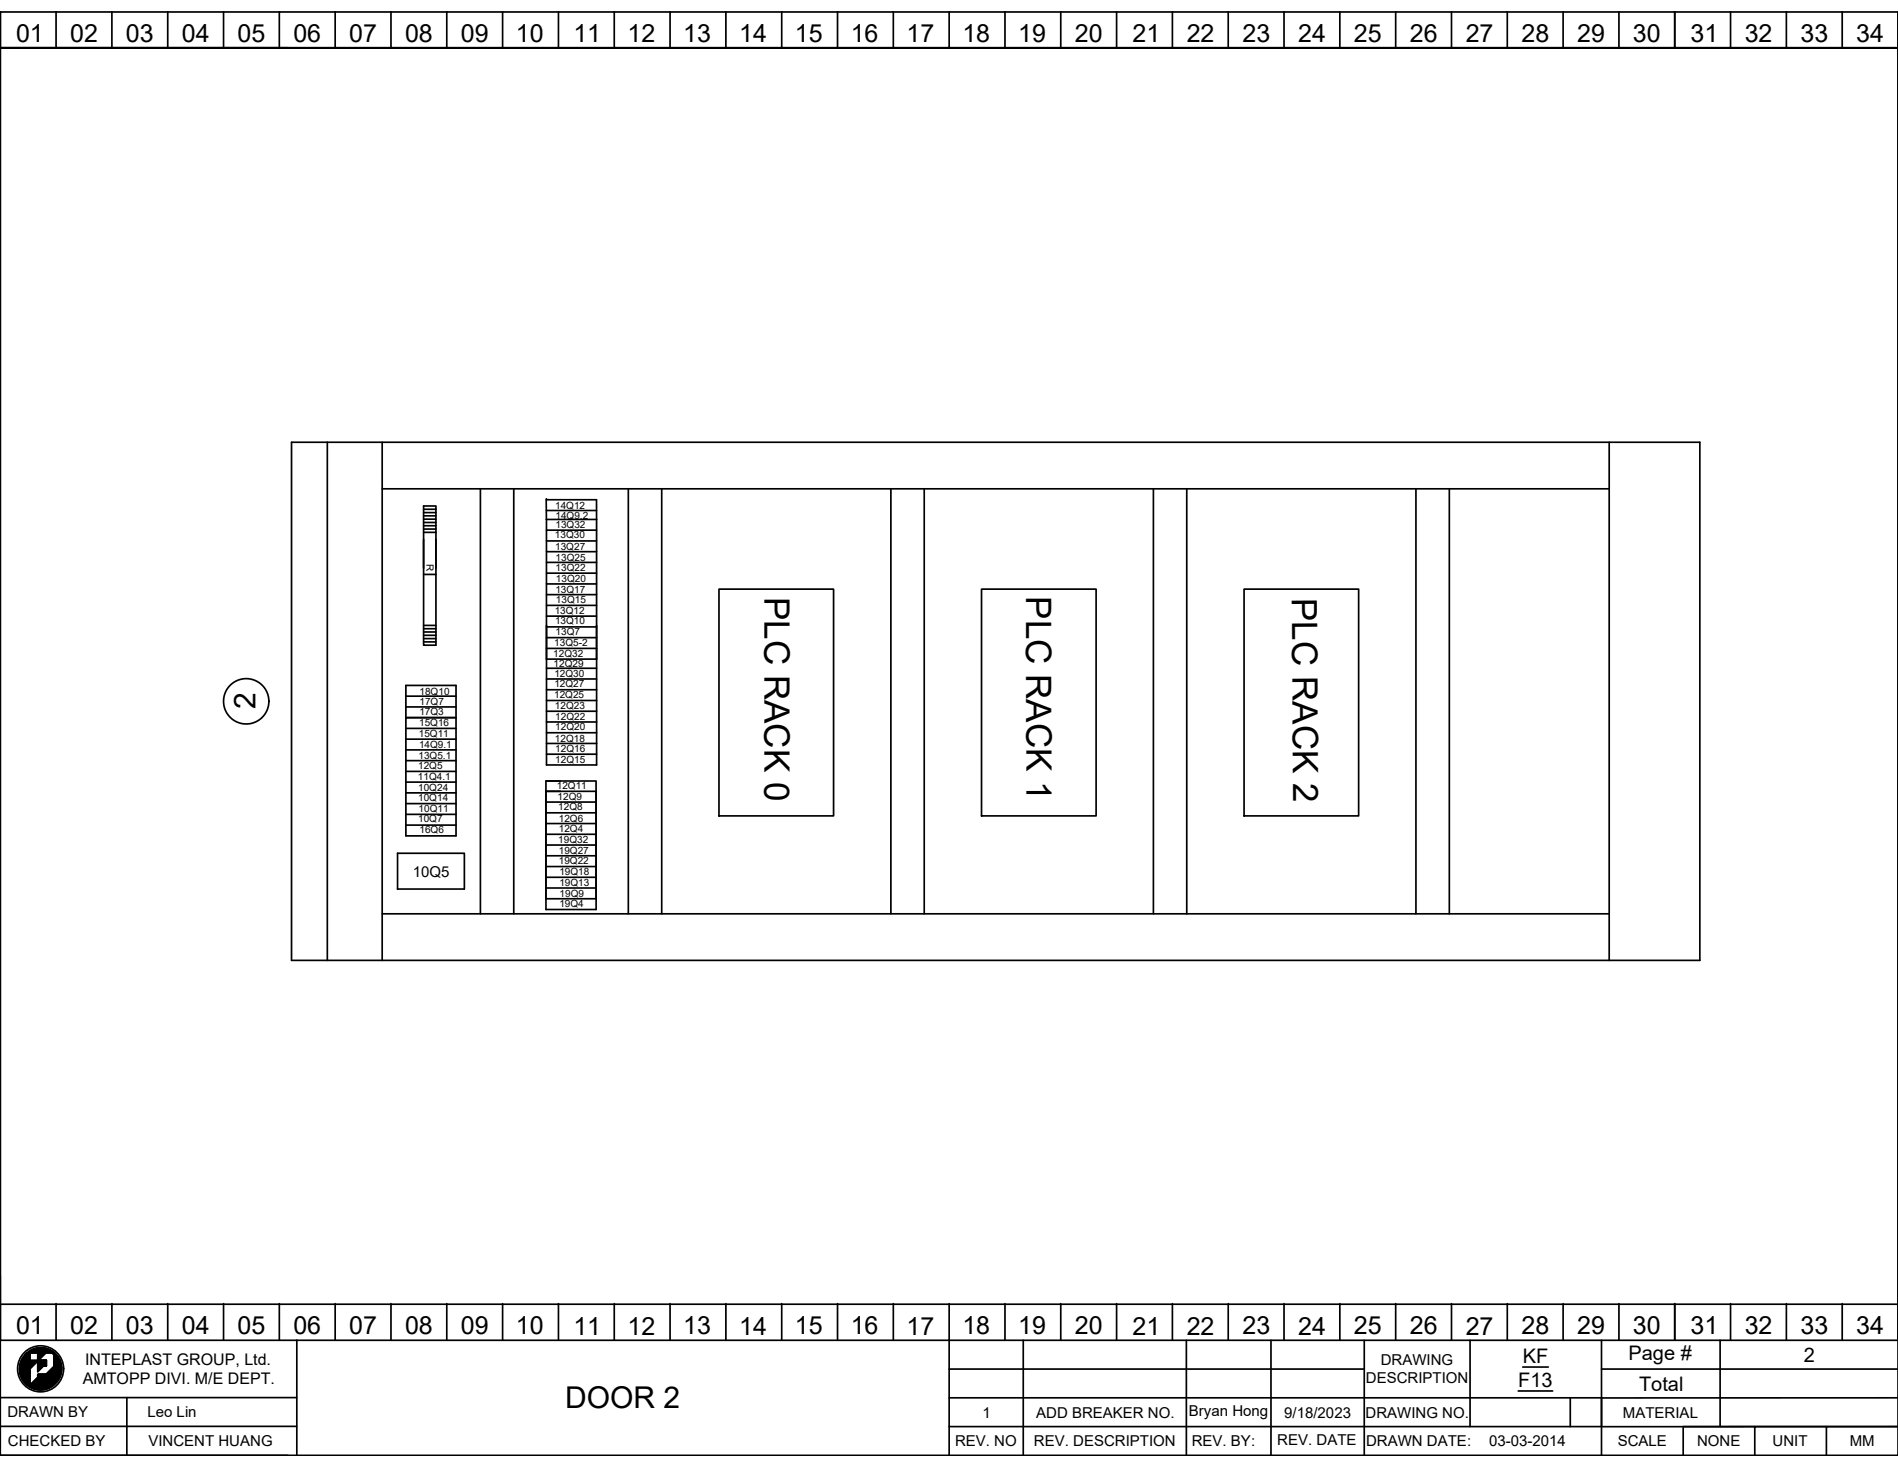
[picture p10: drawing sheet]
<svg xmlns="http://www.w3.org/2000/svg" width="279mm" height="216mm" viewBox="0 0 279 216" stroke-linecap="round" stroke-linejoin="round" font-family="sans-serif">
<defs><g id="words">
<g font-size="5.2">
<text x="112.6" y="87.8" transform="rotate(90 112.6 87.8)">PLC RACK 0</text>
<text x="151.1" y="87.7" transform="rotate(90 151.1 87.7)">PLC RACK 1</text>
<text x="190.2" y="88" transform="rotate(90 190.2 88)">PLC RACK 2</text>
</g>
<g font-size="4.4">
<text x="37.6" y="104.3" transform="rotate(-90 37.6 104.3)">2</text>
<text x="83.2" y="207.3">DOOR 2</text>
</g>
<g font-size="3.7">
<text x="2.4" y="6.2">01</text>
<text x="10.3" y="6.2">02</text>
<text x="18.5" y="6.2">03</text>
<text x="26.8" y="6.2">04</text>
<text x="35" y="6.2">05</text>
<text x="43.2" y="6.2">06</text>
<text x="51.4" y="6.2">07</text>
<text x="59.6" y="6.2">08</text>
<text x="67.8" y="6.2">09</text>
<text x="75.9" y="6.2">10</text>
<text x="84.4" y="6.2">11</text>
<text x="92.4" y="6.2">12</text>
<text x="100.6" y="6.2">13</text>
<text x="108.8" y="6.2">14</text>
<text x="117" y="6.2">15</text>
<text x="125.2" y="6.2">16</text>
<text x="133.5" y="6.2">17</text>
<text x="141.7" y="6.2">18</text>
<text x="149.9" y="6.2">19</text>
<text x="158.2" y="6.2">20</text>
<text x="166.7" y="6.2">21</text>
<text x="174.7" y="6.2">22</text>
<text x="182.9" y="6.2">23</text>
<text x="191.1" y="6.2">24</text>
<text x="199.3" y="6.2">25</text>
<text x="207.5" y="6.2">26</text>
<text x="215.8" y="6.2">27</text>
<text x="224" y="6.2">28</text>
<text x="232.2" y="6.2">29</text>
<text x="240.4" y="6.2">30</text>
<text x="248.9" y="6.2">31</text>
<text x="256.8" y="6.2">32</text>
<text x="265" y="6.2">33</text>
<text x="273.3" y="6.2">34</text>
<text x="2.4" y="196.4">01</text>
<text x="10.3" y="196.4">02</text>
<text x="18.5" y="196.4">03</text>
<text x="26.8" y="196.4">04</text>
<text x="35" y="196.4">05</text>
<text x="43.2" y="196.4">06</text>
<text x="51.4" y="196.4">07</text>
<text x="59.6" y="196.4">08</text>
<text x="67.8" y="196.4">09</text>
<text x="75.9" y="196.4">10</text>
<text x="84.4" y="196.4">11</text>
<text x="92.4" y="196.4">12</text>
<text x="100.6" y="196.4">13</text>
<text x="108.8" y="196.4">14</text>
<text x="117" y="196.4">15</text>
<text x="125.2" y="196.4">16</text>
<text x="133.5" y="196.4">17</text>
<text x="141.7" y="196.4">18</text>
<text x="149.9" y="196.4">19</text>
<text x="158.2" y="196.4">20</text>
<text x="166.7" y="196.4">21</text>
<text x="174.7" y="196.4">22</text>
<text x="182.9" y="196.4">23</text>
<text x="191.1" y="196.4">24</text>
<text x="199.3" y="196.4">25</text>
<text x="207.5" y="196.4">26</text>
<text x="215.8" y="196.4">27</text>
<text x="224" y="196.4">28</text>
<text x="232.2" y="196.4">29</text>
<text x="240.4" y="196.4">30</text>
<text x="248.9" y="196.4">31</text>
<text x="256.8" y="196.4">32</text>
<text x="265" y="196.4">33</text>
<text x="273.3" y="196.4">34</text>
</g>
<g font-size="2.9">
<text x="224.2" y="200.6">KF</text>
<text x="239.7" y="200.1">Page #</text>
<text x="265.5" y="200.4">2</text>
<text x="223.5" y="204.1">F13</text>
<text x="241.3" y="204.6">Total</text>
</g>
<g font-size="2.4">
<text x="12.2" y="203.7">AMTOPP DIVI. M/E DEPT.</text>
<text x="12.5" y="200.9">INTEPLAST GROUP, Ltd.</text>
</g>
<g font-size="2.2">
<text x="60.8" y="129.1">10Q5</text>
<text x="201.1" y="203.6">DESCRIPTION</text>
<text x="203.3" y="200.9">DRAWING</text>
<text x="1.1" y="208.6">DRAWN BY</text>
<text x="21.7" y="208.6">Leo Lin</text>
<text x="144.6" y="208.6">1</text>
<text x="152.5" y="208.6">ADD BREAKER NO.</text>
<text x="175" y="208.4">Bryan Hong</text>
<text x="189.1" y="208.6">9/18/2023</text>
<text x="201" y="208.6">DRAWING NO.</text>
<text x="238.9" y="208.6">MATERIAL</text>
<text x="1.2" y="212.8">CHECKED BY</text>
<text x="21.9" y="212.8">VINCENT HUANG</text>
<text x="140.6" y="212.9">REV. NO</text>
<text x="152.2" y="212.9">REV. DESCRIPTION</text>
<text x="175.4" y="212.9">REV. BY:</text>
<text x="188" y="212.6">REV. DATE</text>
<text x="201.1" y="212.9">DRAWN DATE:</text>
<text x="219.2" y="212.9">03-03-2014</text>
<text x="238.2" y="212.9">SCALE</text>
<text x="249.8" y="212.9">NONE</text>
<text x="260.9" y="212.8">UNIT</text>
<text x="272.3" y="212.9">MM</text>
</g>
<g font-size="1.5">
<text x="81.7" y="74.9">14Q12</text>
<text x="81.8" y="76.3">14Q9.2</text>
<text x="81.8" y="77.7">13Q32</text>
<text x="62.8" y="83.1" transform="rotate(90 62.8 83.1)">R</text>
<text x="81.7" y="79.2">13Q30</text>
<text x="81.7" y="80.9">13Q27</text>
<text x="81.8" y="84">13Q22</text>
<text x="81.8" y="82.5">13Q25</text>
<text x="81.8" y="87.2">13Q17</text>
<text x="81.8" y="85.6">13Q20</text>
<text x="81.8" y="88.8">13Q15</text>
<text x="81.6" y="95.1">13Q5-2</text>
<text x="81.7" y="90.4">13Q12</text>
<text x="81.7" y="91.9">13Q10</text>
<text x="81.8" y="93.5">13Q7</text>
<text x="81.4" y="96.7">12Q32</text>
<text x="81.5" y="98.2">12Q29</text>
<text x="81.6" y="101.2">12Q27</text>
<text x="81.6" y="99.6">12Q30</text>
<text x="61.7" y="106.9">15Q16</text>
<text x="61.7" y="105.2">17Q3</text>
<text x="61.8" y="103.7">17Q7</text>
<text x="61.8" y="102.2">18Q10</text>
<text x="81.6" y="102.7">12Q25</text>
<text x="81.7" y="104.4">12Q23</text>
<text x="81.7" y="107.4">12Q20</text>
<text x="81.7" y="106">12Q22</text>
<text x="61.6" y="113.1">12Q5</text>
<text x="61.6" y="111.7">13Q5.1</text>
<text x="61.7" y="108.5">15Q11</text>
<text x="61.7" y="110.1">14Q9.1</text>
<text x="81.7" y="109.1">12Q18</text>
<text x="81.7" y="112.3">12Q15</text>
<text x="81.7" y="110.6">12Q16</text>
<text x="61.5" y="114.9">11Q4.1</text>
<text x="61.6" y="117.9">10Q14</text>
<text x="61.6" y="116.4">10Q24</text>
<text x="61.6" y="119.5">10Q11</text>
<text x="82" y="116.1">12Q11</text>
<text x="82.1" y="117.7">12Q9</text>
<text x="82.2" y="119.2">12Q8</text>
<text x="61.6" y="121">10Q7</text>
<text x="61.7" y="122.6">16Q6</text>
<text x="82.2" y="124">19Q32</text>
<text x="82.3" y="125.6">19Q27</text>
<text x="82.3" y="122.4">12Q4</text>
<text x="82.3" y="120.9">12Q6</text>
<text x="82.3" y="127.2">19Q22</text>
<text x="82.3" y="130.4">19Q13</text>
<text x="82.3" y="128.8">19Q18</text>
<text x="82.4" y="132">19Q9</text>
<text x="82.3" y="133.6">19Q4</text>
</g>
</g></defs>
<g fill="none" stroke="#000" stroke-width=".25">
<path d="M0 1.8h279.4v212.4h-279.4zM0 7v-5.2v190.1v-4.2M8.3 1.7v5.3M16.5 1.7v5.3M24.7 1.7v5.3M32.9 1.7v5.3M41.1 1.7v5.3M42.4 7h-42.4h279.4M49.3 1.7v5.3M57.6 1.7v5.3M65.8 1.7v5.3M74 1.7v5.3"/>
<path d="M82.2 1.7v5.3M90.4 1.7v5.3M98.6 1.7v5.3M106.9 1.7v5.3M115.1 1.7v5.3M123.3 1.7v5.3M131.5 1.7v5.3M139.7 1.7v5.3M147.9 1.7v5.3M156.2 1.7v5.3M164.4 1.7v5.3M172.6 1.7v5.3"/>
<path d="M180.8 1.7v5.3M189 1.7v5.3M197.2 1.7v5.3M205.5 1.7v5.3M213.7 1.7v5.3M221.9 1.7v5.3M230.1 1.7v5.3M238.3 1.7v5.3M246.5 1.7v5.3M254.8 1.7v5.3M263 1.7v5.3M271.2 1.7v5.3"/>
<path d="M279.4 1.8v195.5h-279.4v-5.4h279.4M42.9 65.1h207.3v76.2h-207.3zM48.2 65.1v76.2M56.3 65.1v76.2M56.3 71.9h180.6M62.4 79.4v15.6h1.8v-15.6M62.4 75h1.8M62.4 78.3h1.8M62.4 77.9h1.8M62.4 77.4h1.8M62.4 76.9h1.8M62.4 76.4h1.8"/>
<path d="M62.4 75.9h1.8M62.4 75.4h1.8M70.7 71.9v62.6M75.6 71.9v62.6M80.4 73.6v2.8M80.4 73.5h.1M80.4 73.5h7.4v2.9M80.4 75.1h7.4M80.4 76.4h7.4M80.4 79.6h7.4M80.4 78h7.4M80.4 76.4v36.2h7.4v-36.2"/>
<path d="M92.5 71.9v62.6M97.4 71.9v62.6M131.1 71.9v62.6M136.1 71.9v62.6M169.8 71.9v62.6M174.7 71.9v62.6M208.4 71.9v62.6M213.3 71.9v62.6M236.9 65.1v76.2M62.4 83.6v-9.1h1.8v9.1M62.4 92h1.8M62.4 92.5h1.8"/>
<path d="M62.4 93h1.8M62.4 93.5h1.8M62.4 94h1.8M62.4 94.5h1.8M62.4 84.5h1.8M80.4 93.8h7.4M80.4 95.4h7.4M80.4 97h7.4M80.4 92.3h7.4M80.4 90.7h7.4M80.4 89.1h7.4M80.4 87.5h7.4"/>
<path d="M80.4 85.9h7.4M80.4 84.4h7.4M80.4 82.8h7.4M80.4 81.2h7.4M80.4 99.9h7.4M80.4 98.4h7.4M105.8 86.7h16.9v33.4h-16.9zM144.5 86.7h16.9v33.4h-16.9zM183.1 86.7h16.9v33.4h-16.9zM59.7 100.9h7.4v22.1h-7.4v-17.4h7.4h-7.4zM59.7 107.2h7.4M59.7 108.8h7.4"/>
<path d="M59.7 110.4h7.4M59.7 111.9h7.4M59.7 113.5h7.4M59.7 115.1h7.4M59.7 116.7h7.4M59.7 118.3h7.4M59.7 119.9h7.4M59.7 102.5h7.4M59.7 104h7.4M80.4 114.9h2.1M80.4 116.5h7.4v17.4h-7.4zM80.4 118h7.4"/>
<path d="M80.4 119.6h7.4M80.4 109.4h7.4M80.4 111h7.4M80.4 107.8h7.4M80.4 106.3h7.4M80.4 104.7h7.4M80.4 103.1h7.4M80.4 101.5h7.4M56.3 134.5h180.6M58.5 125.6h9.9v5.2h-9.9zM59.7 121.4h7.4M80.4 132.3v-17.4h7.3v17.4"/>
<path d="M80.4 121.2h7.4M80.4 122.8h7.4M80.4 124.4h7.4M80.4 125.9h7.4M80.4 127.5h7.4M80.4 129.1h7.4M80.4 130.7h7.4M80.4 132.3h7.4M4 199.1l-.4 .4M4.3 198.9l-.9 .8M4.3 198.9h1.3v1.3h-1.3zM4.4 199.2l-1.4 1.4"/>
<path d="M4.4 199.2l-1.4 1.5M4.4 199.3l-1.5 1.5M4.4 199.4l-1.5 1.5M4.4 199.4l-1.5 1.6M4.4 199.5l-1.5 1.5M4.4 199.6l-1.5 1.5M4.4 199.7l-1.5 1.5M4.4 199.7l-1.5 1.6M4.4 199.8l-1.5 1.5M4.4 199.9l-1.5 1.5M4.4 199.9l-1.5 1.6M4.4 200l-1.5 1.6"/>
<path d="M4.4 198.7l-1.1 1.2M4.6 198.7l-1.4 1.4M4.7 198.6l-1.6 1.6M4.8 198.6l-1.7 1.7M4.9 198.5l-1.9 1.9M5 198.5l-2 2M5.1 198.4l-.6 .7M5.2 198.4l-.7 .7M5.3 198.4l-.7 .7M5.4 198.4l-.7 .7M5.5 198.4l-.7 .7M5.6 198.4l-.8 .7"/>
<path d="M5.7 198.4l-.8 .7M5.7 198.3l-.7 .8M5.8 198.3l-.8 .8M5.9 198.3l-.8 .8M5.9 198.3l-.7 .8M6 198.3l-.8 .8M6.1 198.3l-.8 .8M6.1 198.3l-.7 .8M6.2 198.3l-.8 .8M6.3 198.3l-.8 .8M6.3 198.4l-.7 .7M6.4 198.4l-.8 .8"/>
<path d="M6.5 198.4l-.9 .8M6.5 198.4l-.9 .9M6.6 198.4l-1 1M6.7 198.4l-1.1 1.1M6.7 198.4l-1.1 1.2M6.8 198.4l-1.2 1.3M6.8 198.9h.9l.3 .2 .1 1.9-1.3 1.3h-1.2v.4l-1.3 1.3v-2.5zM6.9 198.5l-1.3 1.2M6.9 198.5l-1.3 1.3M7 198.5l-1.4 1.4M7.1 198.5l-1.5 1.5M7.1 198.5l-1.5 1.6"/>
<path d="M7.2 198.6l-1.6 1.5M7.2 198.6l-1.6 1.6M7.3 198.6l-4.2 4.1M7.3 198.6l-.5 .5M7.4 198.7l-.5 .4M7.4 198.7l-.4 .4M7.5 198.7l-.4 .4M7.5 198.7l-.3 .4M7.6 198.8l-.4 .3M7.6 198.8l-.3 .3M7.7 198.8l-.3 .3M7.7 198.9l-.3 .2"/>
<path d="M7.7 198.9l-.2 .2M7.8 198.9l-.2 .2M7.9 199l-.2 .1M7.9 199l-.2 .2M7.9 199l-.1 .2M8 199.1l-.2 .1M8 199.1l-.2 .2M8 199.1l-.1 .2M8.1 199.2l-.2 .1M8.1 199.2l-.2 .2M8.2 199.2l-.3 .3M8.2 199.3l-.3 .2"/>
<path d="M8.2 199.3l-.3 .3M8.3 191.9v5.3M8.3 199.3l-.4 .4M8.3 199.4l-.4 .3M8.3 199.4l-.4 .4M8.4 199.4l-.5 .5M8.4 199.5l-.5 .4M8.4 199.5l-.5 .5M8.4 199.5l-.5 .6M8.5 199.6l-.6 .5M8.5 199.6l-.6 .6M8.5 199.7l-.6 .6"/>
<path d="M8.6 199.7l-.7 .6M8.6 199.7l-.7 .7M8.6 199.8l-.7 .7M8.6 199.8l-.7 .8M8.7 199.9l-.8 .7M8.7 199.9l-.8 .8M8.7 200l-.8 .8M16.5 191.9v5.3M24.7 191.9v5.3M32.9 191.9v5.3M41.1 191.9v5.3M43.7 197.2v17"/>
<path d="M49.3 191.9v5.3M57.6 191.9v5.3M65.8 191.9v5.3M74 191.9v5.3M82.2 191.9v5.3M90.4 191.9v5.3M98.6 191.9v5.3M106.9 191.9v5.3M115.1 191.9v5.3M123.3 191.9v5.3M131.5 191.9v5.3M139.7 191.9v5.3"/>
<path d="M139.7 197.3v16.9M147.9 191.9v5.3M150.6 197.3v16.9M156.2 191.9v5.3M164.4 191.9v5.3M172.6 191.9v5.3M174.6 197.3v16.9M180.8 191.9v5.3M187.1 197.3v16.9M189 191.9v5.3M197.2 191.9v5.3M200.8 197.3v16.9"/>
<path d="M205.5 191.9v5.3M213.7 191.9v5.3M216.4 197.3v8.4h19.4M221.9 191.9v5.3M230.1 191.9v5.3M235.8 197.3v16.9M238.3 191.9v5.3M246.5 191.9v5.3M253.2 197.3v12.7M254.8 191.9v5.3M263 191.9v5.3M271.2 191.9v5.3"/>
<path d="M0 209.9h43.7M0 205.7h43.7M0 214.2h42.4M4.4 201.6l-1.2 1.3M4.4 201.8l-1.2 1.2M4.4 202.3l-1 1M4.4 200.1l-1.5 1.5M4.4 200.1l-1.5 1.6M4.4 200.2l-1.5 1.6M4.4 200.3l-1.5 1.5M4.4 201.5l-1.2 1.3M4.4 201.6l-1.2 1.2"/>
<path d="M4.4 201.7l-1.2 1.2M4.4 201.9l-1.1 1.1M4.4 202l-1.1 1.1M4.4 202.1l-1 1M4.4 202.1l-1 1.1M4.4 202.2l-1 1M4.4 202.3l-.9 1M4.4 202.4l-.9 .9M4.4 202.5l-.9 .9M4.4 202.5l-.8 .9M4.4 202.6l-.8 .8M4.4 202.7l-.8 .8"/>
<path d="M4.4 202.8l-.7 .7M4.4 202.8l-.7 .8M4.4 202.9l-.7 .7M4.4 203l-.6 .6M4.4 203l-.6 .7M4.4 203.1l-.6 .6M4.4 203.2l-.5 .5M4.4 203.2l-.5 .6M4.4 203.3l-.5 .5M4.4 203.4l-.4 .4M4.4 203.4l-.4 .5M4.4 203.5l-.4 .4"/>
<path d="M4.4 203.6l-.3 .3M4.4 203.6l-.3 .4M4.4 203.7l-.2 .3M4.4 203.8l-.2 .2M4.5 200.3l-1.6 1.6M4.6 200.3l-1.7 1.7M4.7 200.3l-1.8 1.7M4.8 200.3l-1.9 1.8M4.8 200.3l-1.9 1.9M4.9 200.3l-1.9 1.9M5 200.3l-2 2M5.1 200.3l-2.1 2.1"/>
<path d="M5.2 200.3l-2.2 2.1M5.2 200.3l-2.2 2.2M5.3 200.3l-2.2 2.2M5.4 200.3l-2.3 2.3M5.5 200.3l-2.4 2.4M5.6 200.2h.1M5.6 202.2v.1M5.7 200.3h-.1M5.7 202.2l-.1 .1M5.7 200.3l-.1 .1M5.8 202.2l-.2 .2M5.8 200.2l-.2 .2"/>
<path d="M5.8 200.3l-.2 .2M5.8 202.2l-.2 .3M5.8 200.2l-.2 .3M5.9 200.3l-.3 .2M5.9 202.2l-.3 .3M5.9 200.2l-.3 .3M5.9 200.3l-.3 .3M6 202.2l-.4 .4M6 200.2l-.4 .4M6 200.3l-.4 .4M6 202.2l-1.8 1.8M6.1 200.3l-.5 .5"/>
<path d="M6.1 200.2l-.5 .5M6.1 202.2l-1.8 1.9M6.1 200.2l-.5 .6M6.2 202.2l-1.9 1.9M6.2 200.3l-.6 .6M6.2 200.2l-.6 .6M6.2 202.2l-1.8 1.9M6.3 200.2l-.7 .7M6.3 202.2l-1.9 1.9M6.3 200.3l-.7 .7M6.4 200.2l-.8 .8M6.4 202.2l-1.9 2"/>
<path d="M6.4 200.3l-.8 .8M6.4 200.2l-.8 .9M6.5 202.2l-2 2M6.5 200.3l-.9 .9M6.5 200.2l-.9 .9M6.6 200.2l-1 1M6.6 202.2l-2 2M6.6 200.3l-1 1M6.7 202.2l-2.1 2.1M6.7 200.2l-1.1 1.1M6.7 200.3l-1.1 1.1M6.7 202.2l-2 2.1"/>
<path d="M6.7 200.2l-1.1 1.2M6.8 200.3l-1.2 1.2M6.8 200.4l-1.2 1.2M6.8 200.6l-1.2 1.1M6.8 200.8l-.3 .3M6.8 200.2l-1.2 1.2M6.8 200.2h-1.2v1.7l1.2-1.3M6.8 200.2v.8h-.4M6.8 200.2l-1.2 1.3M6.8 200.3l-1.2 1.3M6.8 200.4l-1.2 1.3M6.8 200.5l-1.2 1.2"/>
<path d="M6.8 200.5l-1.2 1.3M6.8 200.7l-.3 .3 .3-.2M6.8 200.8l-.2 .2 .2-.1M6.8 200.9l-.1 .2M6.8 200.9l-.1 .1h.1M8.5 203.3l-.7 .7M8.6 203.1l-1 1M8.7 202.9l-1.2 1.3M8.8 200.1l-.9 .8M8.8 200.1l-.9 .9M8.8 202.8l-1.5 1.5M8.8 200.2l-.9 .8"/>
<path d="M8.8 200.2l-4.1 4.1M8.9 200.2l-4.1 4.1M8.9 202.7l-1.7 1.6M8.9 200.3l-4.1 4M8.9 200.3l-4 4.1M8.9 202.5l-1.8 1.9M8.9 200.4l-4 4M8.9 200.4l-3.9 4M8.9 202.4l-1.9 2M8.9 200.5l-3.9 3.9M9 200.5l-3.9 3.9M9 202.3l-2.1 2.1"/>
<path d="M9 200.6l-3.9 3.8M9 200.7l-3.8 3.8M9 202.2l-2.2 2.3M9 200.8l-3.7 3.7M9 202.2l-2.3 2.3M9 200.8l-3.6 3.7M9 202.1l-2.4 2.4M9 200.9l-3.6 3.6M9 202l-2.5 2.5M9.1 200.9l-3.6 3.6M9.1 201l-3.6 3.5M9.1 201.9l-2.7 2.6"/>
<path d="M9.1 201.1l-3.5 3.4M9.1 201.1l-3.4 3.4M9.1 201.8l-2.8 2.7M9.1 201.7l-2.8 2.9M9.1 201.2l-3.4 3.4M9.1 201.7l-2.9 2.9M9.1 201.3l-3.3 3.3M9.1 201.6l-3 3M9.1 201.4l-3.2 3.2M9.1 201.5l-3.1 3.1M18.7 205.7v8.5M139.7 201.5h61.1"/>
<path d="M139.7 205.7h76.7v4.3M139.7 210h96.1M223.5 204.7h5.1M224.2 201.2h3.7M231.2 205.7v4.3M235.8 205.7v4.3h43.6h-10.5v4.2M235.8 201.5h43.6M258.3 210h-10.5v4.2M268.9 210h-10.6v4.2M279.4 205.7h-43.6"/>
<circle cx="36.2" cy="103.2" r="3.3"/>
<circle cx="6" cy="201.5" r="3.4"/>
</g>
<use href="#words"/>
</svg>
